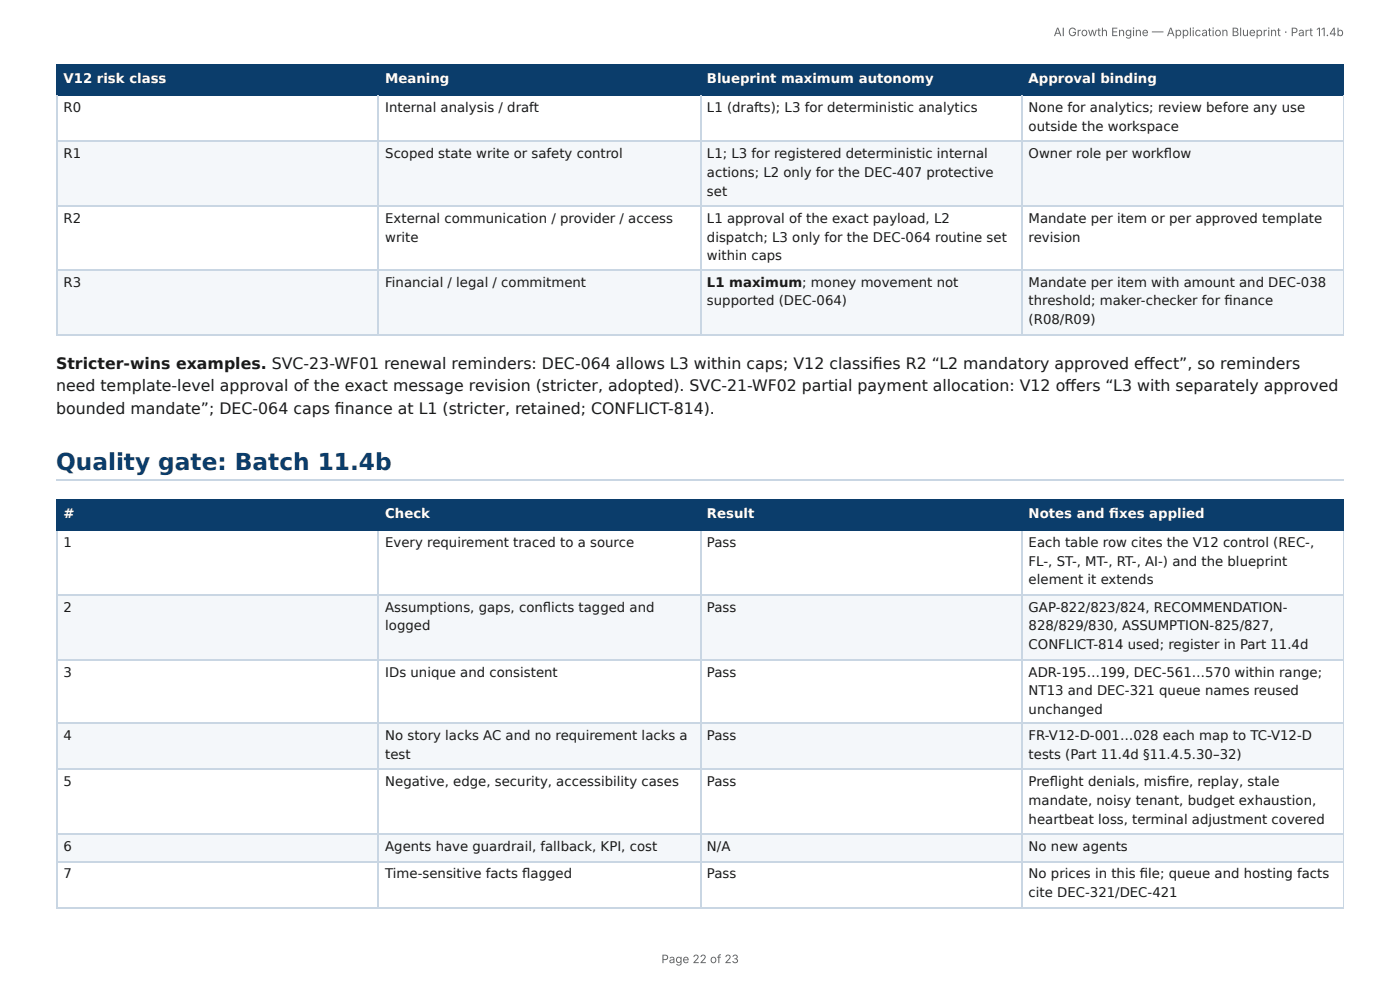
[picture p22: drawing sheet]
<svg xmlns="http://www.w3.org/2000/svg" width="297mm" height="210mm" viewBox="0 0 297 210" stroke-linecap="round" stroke-linejoin="round" font-family="sans-serif">
<defs><g id="words">
<text font-size="4.9" fill="#0b3d6b" x="11.9" y="99.7">Quality gate: Batch 11.4b</text>
<g font-size="3.3" fill="#1a1a1a">
<text x="11.9" y="78.3">Stricter-wins examples. SVC-23-WF01 renewal reminders: DEC-064 allows L3 within caps; V12 classifi es R2 “L2 mandatory approved eff ect”, so reminders</text>
<text x="11.9" y="83.1">need template-level approval of the exact message revision (stricter, adopted). SVC-21-WF02 partial payment allocation: V12 off ers “L3 with separately approved</text>
<text x="11.9" y="87.8">bounded mandate”; DEC-064 caps fi nance at L1 (stricter, retained; CONFLICT-814).</text>
</g>
<g font-size="2.8" fill="#fff">
<text x="13.5" y="17.7">V12 risk class</text>
<text x="81.8" y="17.7">Meaning</text>
<text x="150.2" y="17.7">Blueprint maximum autonomy</text>
<text x="218.5" y="17.7">Approval binding</text>
<text x="13.5" y="110.1">#</text>
<text x="81.8" y="110.1">Check</text>
<text x="150.2" y="110.1">Result</text>
<text x="218.5" y="110.1">Notes and fi xes applied</text>
</g>
<g font-size="2.8" fill="#1a1a1a">
<text x="13.5" y="23.8">R0</text>
<text x="81.8" y="23.8">Internal analysis / draft</text>
<text x="150.2" y="23.8">L1 (drafts); L3 for deterministic analytics</text>
<text x="218.5" y="23.8">None for analytics; review before any use</text>
<text x="218.5" y="27.8">outside the workspace</text>
<text x="13.5" y="33.6">R1</text>
<text x="81.8" y="33.6">Scoped state write or safety control</text>
<text x="150.2" y="33.6">L1; L3 for registered deterministic internal</text>
<text x="218.5" y="33.6">Owner role per workfl ow</text>
<text x="150.2" y="37.6">actions; L2 only for the DEC-407 protective</text>
<text x="150.2" y="41.5">set</text>
<text x="13.5" y="47.4">R2</text>
<text x="81.8" y="47.4">External communication / provider / access</text>
<text x="150.2" y="47.4">L1 approval of the exact payload, L2</text>
<text x="218.5" y="47.4">Mandate per item or per approved template</text>
<text x="81.8" y="51.3">write</text>
<text x="150.2" y="51.3">dispatch; L3 only for the DEC-064 routine set</text>
<text x="218.5" y="51.3">revision</text>
<text x="150.2" y="55.3">within caps</text>
<text x="13.5" y="60.9">R3</text>
<text x="81.8" y="60.9">Financial / legal / commitment</text>
<text x="150.2" y="60.9">L1 maximum; money movement not</text>
<text x="150.2" y="64.8">supported (DEC-064)</text>
<text x="218.5" y="60.9">Mandate per item with amount and DEC-038</text>
<text x="218.5" y="64.8">threshold; maker-checker for fi nance</text>
<text x="218.5" y="68.8">(R08/R09)</text>
<text x="13.5" y="116.2">1</text>
<text x="81.8" y="116.2">Every requirement traced to a source</text>
<text x="150.2" y="116.2">Pass</text>
<text x="218.5" y="116.2">Each table row cites the V12 control (REC-,</text>
<text x="218.5" y="120.1">FL-, ST-, MT-, RT-, AI-) and the blueprint</text>
<text x="218.5" y="124.1">element it extends</text>
<text x="13.5" y="129.9">2</text>
<text x="81.8" y="129.9">Assumptions, gaps, confl icts tagged and</text>
<text x="150.2" y="129.9">Pass</text>
<text x="218.5" y="129.9">GAP-822/823/824, RECOMMENDATION-</text>
<text x="81.8" y="133.9">logged</text>
<text x="218.5" y="133.9">828/829/830, ASSUMPTION-825/827,</text>
<text x="218.5" y="137.8">CONFLICT-814 used; register in Part 11.4d</text>
<text x="13.5" y="143.7">3</text>
<text x="81.8" y="143.7">IDs unique and consistent</text>
<text x="150.2" y="143.7">Pass</text>
<text x="218.5" y="143.7">ADR-195…199, DEC-561…570 within range;</text>
<text x="218.5" y="147.6">NT13 and DEC-321 queue names reused</text>
<text x="218.5" y="151.6">unchanged</text>
<text x="13.5" y="157.2">4</text>
<text x="81.8" y="157.2">No story lacks AC and no requirement lacks a</text>
<text x="81.8" y="161.1">test</text>
<text x="150.2" y="157.2">Pass</text>
<text x="218.5" y="157.2">FR-V12-D-001…028 each map to TC-V12-D</text>
<text x="218.5" y="161.1">tests (Part 11.4d §11.4.5.30–32)</text>
<text x="13.5" y="167">5</text>
<text x="81.8" y="167">Negative, edge, security, accessibility cases</text>
<text x="150.2" y="167">Pass</text>
<text x="218.5" y="167">Prefl ight denials, misfi re, replay, stale</text>
<text x="218.5" y="170.9">mandate, noisy tenant, budget exhaustion,</text>
<text x="218.5" y="174.9">heartbeat loss, terminal adjustment covered</text>
<text x="13.5" y="180.7">6</text>
<text x="81.8" y="180.7">Agents have guardrail, fallback, KPI, cost</text>
<text x="150.2" y="180.7">N/A</text>
<text x="218.5" y="180.7">No new agents</text>
<text x="13.5" y="186.5">7</text>
<text x="81.8" y="186.5">Time-sensitive facts fl agged</text>
<text x="150.2" y="186.5">Pass</text>
<text x="218.5" y="186.5">No prices in this fi le; queue and hosting facts</text>
<text x="218.5" y="190.5">cite DEC-321/DEC-421</text>
</g>
<g font-size="2.5" fill="#666">
<text x="223.8" y="7.7">AI Growth Engine — Application Blueprint · Part 11.4b</text>
<text x="140.5" y="204.5">Page 22 of 23</text>
</g>
</g></defs>
<g fill="#0b3d6b">
<path d="M12.2 14h68.2v6.1h-68.2z"/>
<path d="M80.4 14h68.3v6.1h-68.3z"/>
<path d="M148.7 14h68.3v6.1h-68.3z"/>
<path d="M217 14h68.4v6.1h-68.4z"/>
</g>
<g fill="#f4f7fa">
<path d="M12.2 29.9h68.2v13.8h-68.2z"/>
<path d="M80.4 29.9h68.3v13.8h-68.3z"/>
<path d="M148.7 29.9h68.3v13.8h-68.3z"/>
<path d="M217 29.9h68.4v13.8h-68.4z"/>
<path d="M12.2 57.4h68.2v13.8h-68.2z"/>
<path d="M80.4 57.4h68.3v13.8h-68.3z"/>
<path d="M148.7 57.4h68.3v13.8h-68.3z"/>
<path d="M217 57.4h68.4v13.8h-68.4z"/>
</g>
<path d="M11.9 13.9h273.5M12 13.8v6.6M80.3 13.8v6.6M148.8 13.8v6.6M217.1 13.8v6.6M11.9 20.2h273.5" fill="none" stroke="#0b3d6b" stroke-width=".26"/>
<path d="M285.3 13.8v6.6" fill="none" stroke="#0b3d6b" stroke-width=".21"/>
<path d="M11.9 30h273.5M12 20.4v50.8M80.3 20.4v50.8M148.8 20.4v50.8M217.1 20.4v50.8M11.9 43.8h273.5M11.9 57.3h273.5M11.9 71h273.5M11.9 102h273.5" fill="none" stroke="#c9d6e3" stroke-width=".26"/>
<path d="M285.3 20.4v50.8" fill="none" stroke="#c9d6e3" stroke-width=".21"/>
<g fill="#0b3d6b">
<path d="M12.2 106.4h68.2v6.3h-68.2z"/>
<path d="M80.4 106.4h68.3v6.3h-68.3z"/>
<path d="M148.7 106.4h68.3v6.3h-68.3z"/>
<path d="M217 106.4h68.4v6.3h-68.4z"/>
</g>
<g fill="#f4f7fa">
<path d="M12.2 126.2h68.2v13.8h-68.2z"/>
<path d="M80.4 126.2h68.3v13.8h-68.3z"/>
<path d="M148.7 126.2h68.3v13.8h-68.3z"/>
<path d="M217 126.2h68.4v13.8h-68.4z"/>
<path d="M12.2 153.7h68.2v9.8h-68.2z"/>
<path d="M80.4 153.7h68.3v9.8h-68.3z"/>
<path d="M148.7 153.7h68.3v9.8h-68.3z"/>
<path d="M217 153.7h68.4v9.8h-68.4z"/>
<path d="M12.2 177.3h68.2v5.8h-68.2z"/>
<path d="M80.4 177.3h68.3v5.8h-68.3z"/>
<path d="M148.7 177.3h68.3v5.8h-68.3z"/>
<path d="M217 177.3h68.4v5.8h-68.4z"/>
</g>
<path d="M11.9 106.2h273.5M11.9 112.6h273.5M12 106.1v6.6M80.3 106.1v6.6M148.8 106.1v6.6M217.1 106.1v6.6" fill="none" stroke="#0b3d6b" stroke-width=".26"/>
<path d="M285.3 106.1v6.6" fill="none" stroke="#0b3d6b" stroke-width=".21"/>
<path d="M12 112.7v79.9M80.3 112.7v79.9M148.8 112.7v79.9M217.1 112.7v79.9M11.9 126.3h273.5M11.9 140.1h273.5M11.9 153.6h273.5M11.9 163.4h273.5M11.9 177.1h273.5M11.9 183h273.5M11.9 192.7h273.5" fill="none" stroke="#c9d6e3" stroke-width=".26"/>
<path d="M285.3 112.7v79.9" fill="none" stroke="#c9d6e3" stroke-width=".21"/>
<use href="#words"/>
</svg>
